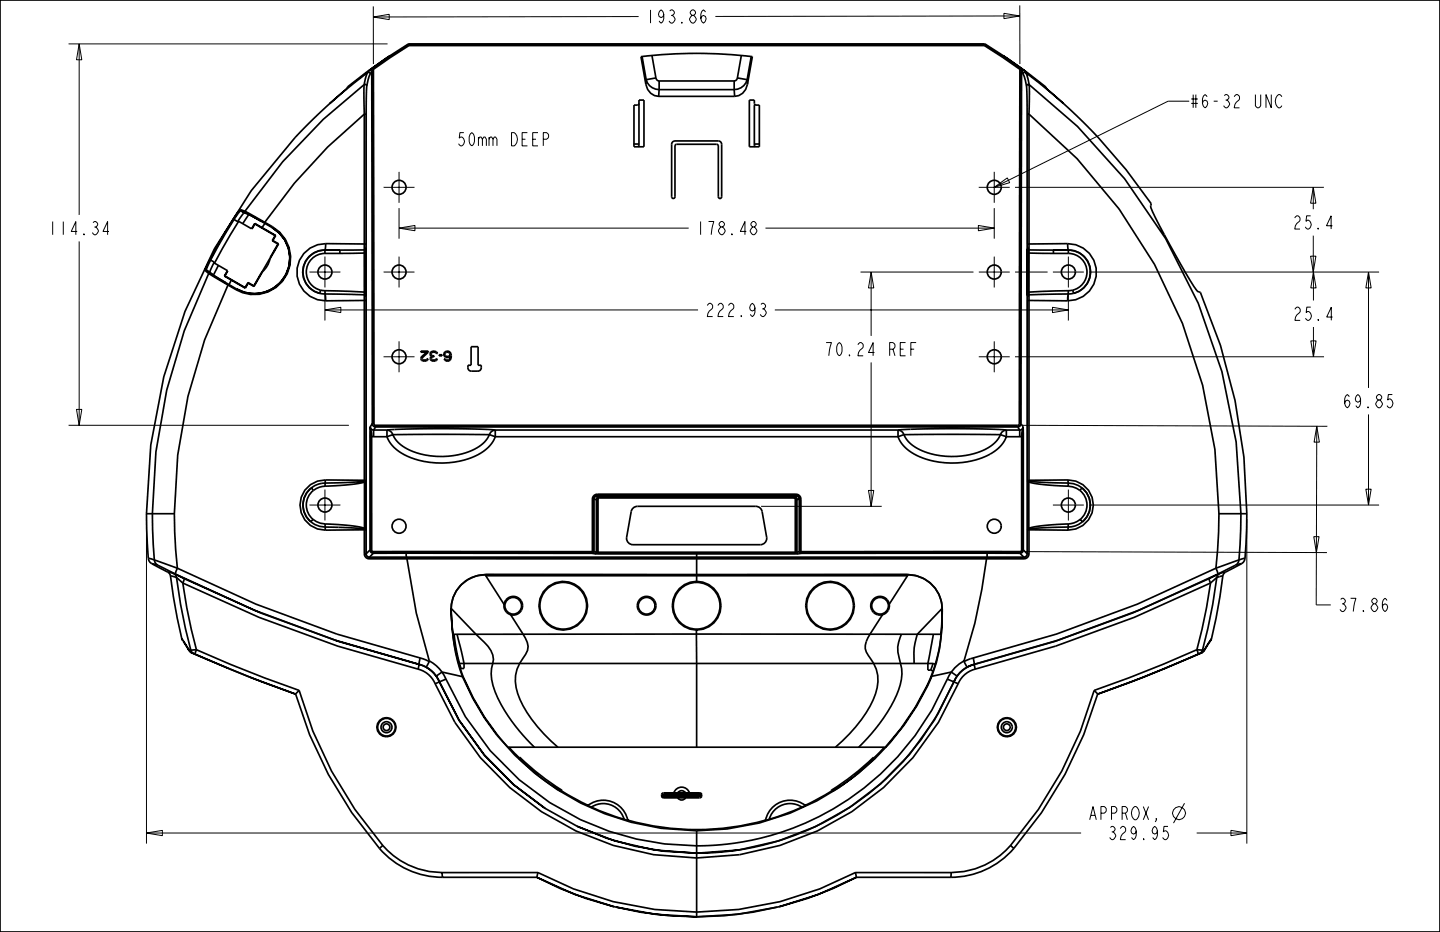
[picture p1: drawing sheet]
<svg xmlns="http://www.w3.org/2000/svg" width="432mm" height="279mm" viewBox="0 0 432 279" stroke-linecap="round" stroke-linejoin="round" font-family="sans-serif">
<g fill="none" stroke="#000" stroke-width=".3">
<path d="M20.6 13.2h95.6M23.7 13.2l.8 4.7h-1.6zM23.7 13.2v51.2M111.9 1.9l.1 17.3M111.9 5.1l4.8-.8v1.6zM191.5 5l-79.6 .1M195.1 3v3.9M199 4.3l-.2 .6-.6 .4-.6-.4a1.55 1.55 0 0 1 .6-1.9 2.69 2.69 0 0 1 0 3.9l-.6-.6M200.8 3.3l.4-.3a.91 .91 0 0 1 1 1l-.6 .6 .8 1-.4 1-.4 .3h-.4l-.6-.6M201.2 4.6h.4M204.4 6.6l.2 .3h-.2zM207.2 4.9l.4-.3a1.25 1.25 0 0 1 1.2 1.3l-.8 1h-.4l-.8-1z"/>
<path d="M207.6 4.6l-.6-.6a.91 .91 0 0 1 1-1l.6 .6v.4l-.6 .6M211.5 3.6l-.6-.6a2.69 2.69 0 0 0 0 3.9 1.55 1.55 0 0 0 .6-2l-.6-.3-.6 .3-.1 .7M301 4l4.8 .8-4.8 .8zM305.8 1.6v17.6M305.8 4.8l-91.3 .1M139.1 39.8h-1.2l-.2 1.6 .4-.3a1.33 1.33 0 0 1 1.2 1.3 1.33 1.33 0 0 1-1.2 1.3l-.6-.6M153.4 39.8h.8a2.48 2.48 0 0 1 0 3.9h-.8zM158.1 39.8h-1.5v3.9h1.5M161.3 39.8h-1.6v3.9h1.6M356.6 30.3h-6.3l-52.2 25.9M357.2 31h2M357.2 29.7h2"/>
<path d="M357.8 28.4v3.9M358.6 28.4v3.9M362 29l-.6-.6a2.68 2.68 0 0 0 0 3.9 1.55 1.55 0 0 0 .6-2l-.6-.3-.6 .3-.2 .7M363.9 30.3h1.2M367.1 28.7l.4-.3a.91 .91 0 0 1 1 .9l-.6 .7 .8 1-.4 1-.4 .3h-.4l-.6-.6M367.5 30h.4M370.1 29l.6-.6h.4l.6 .6v.7a3.6 3.6 0 0 0-1.6 2.6h1.6M376.4 28.4v3.3l.6 .6h.4l.6-.6v-3.3M381.2 28.4v3.9l-1.6-3.9v3.9M384.4 29l-.6-.6h-.4a2.48 2.48 0 0 0 0 3.9h.4l.6-.6M115 56.2h9.3M119.7 51.5v9.3"/>
<path d="M141.1 40.1l.4-.3a2.68 2.68 0 0 1 0 3.9 2.81 2.81 0 0 1-.4-3.6zM143.5 41.7l.4-.6h.4l.4 .6v2M143.5 41.1v2.6M144.7 41.7l.4-.6h.3l.4 .6v2M146.6 41.7l.4-.6h.4l.4 .6v2M146.6 41.1v2.6M147.8 41.7l.4-.6h.4l.4 .6v2M156.6 41.7h1M159.7 41.7h1M162.9 41.7h1l.6-.6v-.7l-.6-.6h-1v3.9M293.5 56.2h9.3M298.1 56.2l4-2.9 .7 1.5z"/>
<path d="M298.1 51.5v9.3M304.4 56.2h92.6M393.8 56.2l.8 4.7h-1.6zM393.8 56.2v6.5M15.8 66.4v4M19 66.4v4M23.1 69.4h-1.7l1.3-3v4M23.7 72.4v55.1M25.1 70.1l.2 .3h-.2zM27.9 66.7l.4-.3a.91 .91 0 0 1 1 1l-.6 .7a1.19 1.19 0 0 1 .8 1.3 1.19 1.19 0 0 1-1.2 1l-.6-.7M28.3 68.1h.4M32.7 69.4h-1.8l1.4-3v4"/>
<path d="M97.4 76.9v9.3M119.7 68.4l4.7-.8v1.6zM119.7 62.4v9.2M119.7 76.9v9.3M119.7 68.4h86.8M210.1 66.4v4M212.5 66.4h1.6l-.8 4M215.8 68.4l.4-.3h.4l.8 .9-.4 1-.4 .4h-.4l-.4-.4-.4-.6zM216.2 68.1l-.6-.7a.91 .91 0 0 1 1-1l.6 .7-.2 .6-.4 .4M219.4 70l.2 .4h-.2zM223.8 69.4h-1.8l1.4-3v4M225.4 68.4l.4-.3h.4l.8 .9-.4 1-.4 .4h-.4l-.4-.4-.4-.6z"/>
<path d="M225.8 68.1l-.6-.7a.91 .91 0 0 1 1-1l.6 .7-.2 .6-.4 .4M229.5 68.4h68.6M293.4 67.6l4.7 .8-4.7 .8zM298.1 62.4v9.2M298.1 76.9v9.3M320.4 76.9v9.3M388.2 65.4l.6-.7h.4l.6 .7v.6a3.6 3.6 0 0 0-1.6 2.7h1.6M393 64.7h-1.2l-.2 1.7 .4-.4a1.33 1.33 0 0 1 1.2 1.3 1.33 1.33 0 0 1-1.2 1.4l-.6-.7M393 76.8h1.6l-.8 4.8zM393.8 70.7v10.9M395.2 68.3l.2 .4h-.2zM399.6 67.7h-1.8l1.4-3v4"/>
<path d="M92.8 81.6h9.3M97.4 92.9l4.8-.8v1.6zM97.4 87.8v8.3M97.4 92.9h111.9M115 81.6h9.3M212.1 91.6l.6-.7h.4l.6 .7a1.54 1.54 0 0 1-1 1.6l-.6 1.7h1.6M215.3 91.6l.6-.7h.4l.6 .7a1.54 1.54 0 0 1-1 1.6l-.6 1.7h1.6M218.4 91.6l.6-.7h.4l.6 .7a1.54 1.54 0 0 1-1 1.6l-.6 1.7h1.6M222.2 94.6l.2 .3h-.2zM226.4 92.3l-.2 .6-.6 .3-.6-.3a1.55 1.55 0 0 1 .6-2 2.68 2.68 0 0 1 0 4l-.6-.7M228.2 91.3l.4-.4a.91 .91 0 0 1 1 1l-.6 .7 .8 1-.4 1-.4 .3h-.4l-.6-.7M228.6 92.6h.4"/>
<path d="M232.3 92.9h88.1M258 81.6h33.9M261.2 81.6l.8 4.7h-1.6zM261.2 81.6v19.1M293.5 81.6h9.3M304.4 81.6h9.7M315.6 92.1l4.8 .8-4.8 .8zM315.7 81.6h9.3M320.4 87.8v8.3M326.6 81.6h86.9M388.3 92.7l.6-.6h.4l.6 .6v.7a3.6 3.6 0 0 0-1.6 2.6h1.6M393.1 92.1h-1.2l-.2 1.6 .4-.3a1.33 1.33 0 0 1 1.2 1.3 1.33 1.33 0 0 1-1.2 1.3l-.6-.6"/>
<path d="M393.8 81.6l.8 4.7h-1.5zM393.8 81.6v8.5M393.8 98v9M395.2 95.7l.2 .3h-.2zM399.6 95h-1.8l1.4-2.9v3.9M410.4 81.6l.8 4.7h-1.6zM410.4 81.6v34.7M115 107h9.3M119.7 102.3v9.3M247.7 102.7h1.6l-.8 4M251.3 103l.4-.3a2.68 2.68 0 0 1 0 4 2.81 2.81 0 0 1-.4-3.7zM254.7 106.3l.2 .4h-.2z"/>
<path d="M257.3 103.4l.5-.7h.4l.6 .7a1.53 1.53 0 0 1-1 1.6l-.5 1.7h1.5M261.2 108.6v43.2M262.2 105.7h-1.8l1.4-3v4M266.8 104.7h1l.6-.7v-.6l-.6-.7h-1v4M267.8 104.7l.6 2M270 104.7h.9M271.5 102.7h-1.5v4h1.5M273.1 104.7h1M274.7 102.7h-1.6v4M293.5 107h9.3M298.1 102.3v9.3M304.4 107h92.6"/>
<path d="M393.1 102.2h1.5l-.8 4.8zM404.6 118.9l-.6-.6a2.69 2.69 0 0 0 0 4 1.55 1.55 0 0 0 .6-2l-.6-.4-.6 .4-.2 .6M408 119.6l-.2 .7-.6 .3-.6-.3a1.55 1.55 0 0 1 .6-2 2.68 2.68 0 0 1 0 4l-.6-.7M413.3 119.9l-.6-.6a.91 .91 0 0 1 1-1l.6 .6v.4l-.6 .6M417.5 118.3h-1.2l-.2 1.6 .4-.3a1.33 1.33 0 0 1 1.2 1.3 1.33 1.33 0 0 1-1.2 1.4l-.6-.7M20.6 127.5h84M22.9 122.7h1.6l-.8 4.8zM306.7 127.5l91.3 .3M394.9 127.8l.7 4.8-1.6-.1zM394.9 127.8l-.2 53.5h4.3M410.2 121.9l.2 .4h-.2zM410.4 124.2v27.2"/>
<path d="M412.9 120.3l.4-.4a1.16 1.16 0 0 1 1.2 1.2 1.16 1.16 0 0 1-1.2 1.2l-.4-.4a1.04 1.04 0 0 1 0-1.6zM43.9 155.6v97.3M92.8 151.4h9.3M97.4 146.8v9.2M228.2 151.8h36.2M260.4 147h1.6l-.8 4.8zM315.7 151.4h9.3M320.4 146.8v9.2M326.6 151.4h86.9M373.9 155.6v97.3M409.6 146.6h1.6l-.8 4.8zM307.4 165.4l90.5 .3"/>
<path d="M394 160.9h1.5l-.8 4.7zM402 179.7l.4-.3a.91 .91 0 0 1 1 1l-.6 .6 .8 1-.4 1-.4 .3h-.4l-.6-.6M405 179.4h1.6l-.8 3.9M402.4 181h.4M408.8 183l.2 .3h-.2zM411.5 181.3l.4-.3h.4l.8 1-.4 1-.4 .3h-.4l-.8-1zM411.9 181l-.6-.6a.91 .91 0 0 1 1-1l.6 .6v.4l-.6 .6M415.9 180l-.6-.6a2.68 2.68 0 0 0 0 3.9 1.55 1.55 0 0 0 .6-2l-.6-.3-.6 .3-.2 .7M43.9 249.7l4.8-.8v1.6zM43.9 249.7h280.3M326.8 245.8l.9-4 1 4M327.2 244.4h1.1"/>
<path d="M330.1 243.8h1l.6-.7v-.6l-.6-.7h-1v4M333 248.1l.4-.4a.91 .91 0 0 1 1 1l-.6 .7 .8 1-.4 1-.4 .3h-.4l-.6-.6M333.3 243.8h1l.6-.7v-.6l-.6-.7h-1v4M333.4 249.4h.4M335.9 248.4l.6-.7h.4l.6 .7v.7a3.6 3.6 0 0 0-1.6 2.6h1.6M336.5 243.8h1l.6-.7v-.6l-.6-.7h-1v4M337.5 243.8l.6 2M339.9 242.1l.3-.3a2.07 2.07 0 0 1 1 3.3l-.6 .7a2.08 2.08 0 0 1-.9-3.3zM340.7 249.1l-.2 .6-.6 .4-.6-.4a1.55 1.55 0 0 1 .6-2 2.69 2.69 0 0 1 0 4l-.6-.6M342.8 241.8l1.6 4M342.9 251.4l.2 .3h-.2zM344.4 241.8l-1.6 4"/>
<path d="M346.8 245.8l-.2-.4h.2v.4l-.4 .6M347.1 249.1l-.2 .6-.6 .4-.6-.4a1.55 1.55 0 0 1 .6-2 2.69 2.69 0 0 1 0 4l-.6-.6M350.2 247.7h-1.2l-.2 1.7 .4-.3a1.33 1.33 0 0 1 1.2 1.3 1.33 1.33 0 0 1-1.2 1.3l-.6-.6M355.2 240.8l-3.3 6M358.8 249.7h15.1M369.1 248.9l4.8 .8-4.8 .8z"/>
<circle cx="353.5" cy="243.8" r="1.95"/>
</g>
<g fill="none" stroke="#000" stroke-width=".51">
<path d="M0 0h431.8v279.4h-431.8zM116.8 16.8l-5.1 3.6M122.4 13.2l-6.7 4.3-6 4.3-5.4 4.2-.4 .6-5 4.4M122.4 13.2l.2 .5M122.6 13.7l-10.6 7.1M122.6 13.2h-.2M122.6 13.7h172.6M192.5 16.9l1.3 7M195.5 16.6l1.2 6.8M222.3 16.6l-1.2 6.8M225.3 16.9l-1.3 7M295.2 13.2h.2"/>
<path d="M295.2 13.7l10.6 7.1M295.2 13.2h-172.6v.5M295.2 13.2h.1M295.2 13.2v.5M295.4 13.2l6.6 4.2 5.9 4.2 5.6 4.4 .4 .6 5 4.4M295.4 13.2l-.2 .5M301 16.8l5.1 3.6M98.9 31l-6 5.7-4.4 4.5-13.2 16-11 17.5-8.8 18.7-6.4 19.6-3.9 20.4-1.3 20.6M109.2 25.4l-12.2 10.3-12.2 12.8-11.4 14.8M109.2 25.4v8.8M109.2 25.4l.3-.1 .5 .5M109.2 34.2a150.4 150.4 0 0 0-29.9 32.7"/>
<path d="M109.2 34.2h.6M109.2 34.2v40.2M110 25.8l-.2 6v41.4M110.2 21.7l-11.3 9.3M110.2 21.7l-1 3.7M110.2 21.7h.4l.4 .4M110.7 21.1a.5 .5 0 0 1 .8 .4M110.7 21.1l-.5 .6M111 22.1l-1 3.7M111.5 21.5l.1 105.5M111.5 21.5l-.5 .6M111.7 20.4l-1 .7"/>
<path d="M111.7 20.4l.3 .4M112 20.8l.1 106.2M112 20.8l-.5 .7M191.6 31l-.2 .4-1.3 .1v12.5h3v-14h-1.5v13.5l-.3 .4M193.7 25.3a4.1 4.1 0 0 0 3.8 3.6M193.7 25.3l-1.5-8.3a143 143 0 0 1 33.4 0l-1.5 8.3M193.8 23.9a4 4 0 0 0 3.8 3M193.8 23.9l-.1 1.4M196.7 23.4l.2 .5 .7 .4M196.7 23.4l-2.9 .5M197.5 28.9h22.8M197.6 26.9l-.1 2"/>
<path d="M197.6 26.9h22.5M197.6 24.3v2.6M197.6 24.3h22.5M220.1 26.9l.2 2M220.1 24.3v2.6M221.1 23.4l-.4 .7-.6 .2M221.1 23.4l2.9 .5M224 23.9a4 4 0 0 1-3.9 3M224 23.9l.1 1.4M224.1 25.3a4.1 4.1 0 0 1-3.8 3.6M224.7 30h1.5v1l.2 .4 1.3 .1v12.5h-3zM226.2 31.5v12l.3 .4"/>
<path d="M305.8 20.8l-.1 106.2M305.8 20.8l.5 .7M306.1 20.4l-.3 .4M306.1 20.4l1 .7M306.3 21.5l-.1 105.5M306.3 21.5l.5 .6M306.8 22.1l1 3.7M307.1 21.1a.5 .5 0 0 0-.8 .4M307.1 21.1l.5 .6M307.6 21.7l-.7 .1-.1 .3M307.6 21.7l1 3.7M307.6 21.7l11.3 9.3"/>
<path d="M307.8 25.8l.2 6.3v41.1M308.6 34.2h-.6M308.6 34.2l14.3 13.3 12.7 15.1 10.6 16.6 8.4 17.7 6 18.6 3.7 19.2 1.2 19.3M308.6 34.2v40.2M308.6 25.4v8.8M308.6 25.4l-.3-.1-.5 .5M308.6 25.4l14.5 12.5 14.1 15.7 12.3 17.9 9.8 19.4 7.1 20.5 4.3 21.1 1.4 21.5-.6 13.9M318.9 31l6.9 6.6a156.9 156.9 0 0 1 19.4 23.6l-.2 .4a62.7 62.7 0 0 0 5.7 11.7l4.8 8.5a24.6 24.6 0 0 0 3.9 5.7l.5 .1a165.2 165.2 0 0 1 14 66.4M190.1 43.2h1.5M201.7 42.5l.7-.2h13a1 1 0 0 1 1 1v15.7a.5 .5 0 0 1-.5 .5 .5 .5 0 0 1-.5-.5v-15.2l-.5-.5h-12l-.4 .2-.1 15.5a.5 .5 0 0 1-.5 .5 .5 .5 0 0 1-.5-.5v-15.7zM226.2 43.2h1.5M62.9 77.8l-1.4 3.3"/>
<path d="M62.9 77.8l.2 .2M63.1 78l-1.2 3M63.1 78l1.1 .6-.1 .2M64.1 78.8l4.1 2.3-.9 1.7M64.1 78.8l-1.2 2.8M65.5 79.6l-1.5 2.9M70 65.7l-7.1 12.1M70 65.7l.2 .1M70.2 65.8l-7.1 12.2M70.2 65.8l1.1 .6 .1-.2M71.4 66.2l4 2.4 1-1.6M71.6 66.4l-7.3 12.5"/>
<path d="M72.1 62.8l-2.1 2.9M72.1 62.8v.4M72.1 62.8l1.3 .5M72.1 63.2l-1.9 2.6M72.1 63.2l1.4 .5M72.1 63.2l1.1 .6M73.2 63.8l-1.8 2.4M73.2 63.8l1.4 .5M73.4 63.3l.1 .4M73.4 63.3l8.3 4.7M73.5 63.7l8.1 4.5M74.6 64.3l3.8 2.1"/>
<path d="M74.6 64.3l-1.8 2.8M76.4 67v.1M76.4 67l6.3 3.6M76.4 67.1l-.8 1.6M76.4 67.1l6.1 3.5M79.4 67l-.8 1.2M81 77.3l-2.5 4.3M81.6 68.2a10.6 10.6 0 0 1 3.9 14.5 10.6 10.6 0 0 1-14.5 3.9M81.6 68.2a10.7 10.7 0 0 1 3.9 14.6 10.7 10.7 0 0 1-14.6 3.8M81.6 68.2h.1M81.6 72.2l1.8 1M81.7 68a10.9 10.9 0 0 1 4 14.9 10.9 10.9 0 0 1-14.9 3.9"/>
<path d="M81.7 68l-.1 .2M81.8 72.1l1.7 1M81.8 72.1l-.2 .1M82.5 70.6l-.9 1.6M82.7 70.6l-.9 1.5M82.7 70.6h-.2M83.4 73.2l-2.4 4M83.5 73.1l-2.5 4.5-1 2.3-1.3 1.5-2.5 4.5M83.5 73.1l-.1 .1M97.4 74.9a6.6 6.6 0 0 0-6.6 5.8 6.6 6.6 0 0 0 5.1 7.3M97.4 75a6.6 6.6 0 0 0-6.5 5.8 6.6 6.6 0 0 0 5 7.2M97.4 76a5.6 5.6 0 0 0-5.5 4.9 5.6 5.6 0 0 0 4.2 6.1"/>
<path d="M97.4 74.9v1.1M97.4 74.9l4.5 .1v1M97.4 76h4.5M97.7 73l-.3 1.9M97.7 73a8.6 8.6 0 0 0-8.7 8.6 8.6 8.6 0 0 0 8.7 8.6M97.7 73l12.1 .2M109.2 74.9l.5 .5M109.2 74.9v12.7M109.2 74.9l-11.8 .1M109.2 74.4l.6 .3M109.2 74.4v.5M109.7 75.9l-7.8 .1"/>
<path d="M109.7 75.9v11.7M109.7 75.4v.5M109.8 74.7v13.8M109.8 74.7l-.1 .7M109.8 73.2v1.5M308 73.2v1.5M308 74.7l.1 .7M308 74.7v13.8M308.1 75.4v.5l7.8 .1M308.6 74.4l-.6 .3M308.6 74.4v.5M308.6 74.9l-.5 .5"/>
<path d="M308.6 74.9l11.8 .1M308.6 74.9l-.1 12.7M315.9 76h4.5M320.1 73a8.6 8.6 0 0 1 8.7 8.6 8.6 8.6 0 0 1-8.7 8.6M320.1 73l.3 1.9M320.1 73l-12.1 .2M320.4 75a6.6 6.6 0 0 1 6.5 5.8 6.6 6.6 0 0 1-5 7.2M320.4 76a5.6 5.6 0 0 1 5.5 4.9 5.6 5.6 0 0 1-4.2 6.1M320.4 75v1M320.4 74.9a6.6 6.6 0 0 1 6.6 5.8 6.6 6.6 0 0 1-5.1 7.3M320.4 74.9l-4.5 .1v1M320.4 74.9v.1"/>
<path d="M61.9 81l-.4 .1 1.1 .9M61.9 81l1 .9M61.9 81l1 .6M62.6 82l-7.4 17.2-5.2 17.8-3.2 18.5-1.1 18.5 .6 13.9M62.6 82l8.2 4.8M62.9 81.9l8 4.7M62.9 81.9l-.3 .1M62.9 81.6l1.1 .9M64 82.5l3.7 2.2M67.3 82.8l6.3 3.6M67.4 82.7l6.1 3.5M67.4 82.7l-.1 .1"/>
<path d="M68.3 81.2l-.9 1.5M68.5 85.2l-7.2 16.7-4.9 17-3.1 17.5-1 17.6M69.4 84l-.7 1.3M70.9 86.6l-.1 .2M71 86.6h-.1M73.5 86.2l.1 .2M74.4 84.7l-.9 1.5M74.4 84.7v.2M74.4 84.7l1.7 1M74.4 84.9l-.8 1.5M74.4 84.9l1.8 1M76.1 85.7l.1 .2"/>
<path d="M78.4 81.7l-2.3 4M95.9 88l1.6 .1M96.1 87l1.4 .1M96.1 87l-.2 1M97.5 88.1l.2 2.1M97.5 88.1l11.7 .3M97.5 87.1l11.7 .5M97.5 87.1v1M109.2 88.4v.4M109.2 88.8v1.3M109.2 90.1v54.1M109.2 90.1l-11.5 .1"/>
<path d="M109.2 90.1h.6M109.2 87.6v.8M109.7 87.6l.1 .4M109.7 87.6h-.5M109.8 88l-.6 .4M109.8 88v.5M109.8 88.5l-.6 .3M109.8 88.5v1.6M109.8 90.1v53.9M308 90.1v53.9M308 88.5l.6 .3M308 88.5v1.6"/>
<path d="M308 88l.6 .4M308 88v.5M308.5 87.6h-.4l-.1 .4M308.5 87.6l.1 .8M308.6 90.1h-.6M308.6 90.1l11.5 .1M308.6 90.1v54.1M308.6 88.8v1.3M308.6 88.4v.4M320.3 87.1l-11.8 .5M320.3 87.1v1M320.3 88.1l-11.7 .3"/>
<path d="M320.3 88.1l-.2 2.1M321.7 87l-1.4 .1M321.7 87l.2 1M321.9 88l-1.6 .1M126.2 105.3h2.2v.3l-1.7 1.6a.71 .71 0 0 0 .5 .9 .71 .71 0 0 0 .9-.5h.3a1.16 1.16 0 0 1-1.2 .7 1.16 1.16 0 0 1-1-.9l.2-.4 1.5-1.4h-1.7zM129.1 105.6a1.3 1.3 0 0 1 2.1 .4h-.3a.9 .9 0 0 0-.9-.4 .9 .9 0 0 0-.8 .6l.4 .4 .6 .1v.2l-.8 .3a.71 .71 0 0 0 .5 .9 .71 .71 0 0 0 .9-.5h.3a1.01 1.01 0 0 1-1.3 .7 1.01 1.01 0 0 1-.6-1.3l.2-.2-.4-.3zM131.7 106.4h.9v.3h-.9zM133.4 105.5a1.25 1.25 0 0 1 1.5 0 1.25 1.25 0 0 1 .4 1.5 1.11 1.11 0 0 1-.8 1.2 1.11 1.11 0 0 1-1.3-.6h.3a.83 .83 0 0 0 1.1 .3 .83 .83 0 0 0 .4-1 1.05 1.05 0 0 1-1.5 .1 1.05 1.05 0 0 1-.1-1.5zM141.3 103.9h2.1v5.6h.9a1.36 1.36 0 0 1-.6 1.7l-2.4 .1a1 1 0 0 1-1-1v-.8h1zM110.9 130.9h.5M111 127.9l.4 3M111 127.9l-.1 37"/>
<path d="M111 127.9l.3 .7 .7 .3M111.4 130.9h.6M111.4 130.9v34M111.6 127l.2 .6 .8 .4M111.6 127l-.6 .9M112 128.9v2M112 130.9h4M112 128.9h4M112.1 127l.5 .5M112.1 127h-.5M112.6 127.5v.5M112.6 128l-.6 .9"/>
<path d="M112.6 128h192.6M112.6 127.5h192.6M116 130.9a11.3 11.3 0 0 0 7.2 6.3 24 24 0 0 0 22.7-2.7 8.7 8.7 0 0 0 2.6-3.6M116 128.9l.8 .2 .6 .5 .4 .7M116 128.9h.6a318.9 318.9 0 0 1 29.2-.2l2.7 .2M116 128.9v2M117.8 130.3l.2 .4a10.6 10.6 0 0 0 7 5.1 22.2 22.2 0 0 0 19.7-2.7l1.3-1.4 .7-1.4M117.8 130.3h28.9M117.8 130.3l-1.8 .6M146.7 130.3l1.8 .6M148.5 128.9l-.7 .2-.7 .5-.4 .7M148.5 128.9v2"/>
<path d="M148.5 130.9h120.8M148.5 128.9h120.8M269.3 128.9l.7 .2 .7 .5 .4 .7M269.3 128.9v2M269.3 128.9l.7-.1a322.3 322.3 0 0 1 28.6-.1l3.2 .2M269.3 130.9a11.9 11.9 0 0 0 8.4 6.8 23.9 23.9 0 0 0 21.4-3.1l1.6-1.7 1.1-2M271.1 130.3h28.9M271.1 130.3a10.2 10.2 0 0 0 7.2 5.5 22.1 22.1 0 0 0 19.5-2.6l1.3-1.4 .9-1.5M271.1 130.3l-1.8 .6M300 130.3l1.8 .6M301.8 128.9l-.8 .2-.6 .5-.4 .7M301.8 130.9h4"/>
<path d="M301.8 128.9h4M301.8 128.9v2M305.2 127.5v.5M305.2 128l.6 .9M305.7 127l-.5 .5M305.7 127h.5M305.8 128.9v2M306.2 127l-.4 .8-.6 .2M306.2 127l.6 .9M306.4 130.9h-.6M306.4 130.9h.5M306.4 130.9v34"/>
<path d="M306.8 127.9l-.4 .8-.6 .2M306.8 127.9v37M306.8 127.9l-.4 3M43.9 154l.6 13.4M43.9 154h8.4M52.3 154l.1 5.5 .8 10.8M93.2 156.5l1.2 .7 1.4 .6 1.7 .2M93.4 146.2a6.5 6.5 0 0 0-.2 10.3M93.4 146.2a6.6 6.6 0 0 0-.2 10.3M93.4 146.2l.6 .8M93.9 155.7l2.2 1.2 1.4 .2M93.9 155.7l-.7 .8"/>
<path d="M94 147a5.6 5.6 0 0 0-.1 8.7M97.5 144.8a6.8 6.8 0 0 0-4.1 1.4M97.5 144.8v.9M97.5 158v.9M97.5 158l7.4 .2 4.3 .4M97.5 145.7a6 6 0 0 0-3.5 1.3M97.5 157.1l7.4 .5 4.4 .8M97.5 157.1v.9M97.5 143.9v.9M97.5 143.9a7.5 7.5 0 0 0-7.5 7.5 7.5 7.5 0 0 0 7.5 7.5M97.5 143.9l12.3 .1M109.2 144.2l.6 .2"/>
<path d="M109.2 144.2l-4.6 .4-7.1 .2M109.2 158.6v7.4M109.2 144.2l.1 .3M109.3 144.5l-4.5 .8-7.3 .4M109.3 144.5v13.9M109.3 144.5h.5M109.3 158.4l-.1 .2M109.3 158.4h.5M109.8 144.5v21.5M109.8 158.5l-.6 .1M109.8 144v.5M109.8 158.8l-12.3 .1"/>
<path d="M177.6 149.6v16.3M177.6 149.6h.5M178.1 149.6v15.8M178.1 149.6l.7 .2M178.8 149.8v15.7M178.8 149.8h.5M179.1 148.7a1 1 0 0 0-1 .9M179.1 148.2a1.5 1.5 0 0 0-1.5 1.4M179.1 148.2v.5M179.1 148.7h59.6M179.1 148.2h59.6M179.1 148.7l.7 .1"/>
<path d="M179.3 149.8v16.2M179.8 149.3l-.5 .5M179.8 148.8l-.8 .4-.2 .6M179.8 148.8v.5M179.8 149.3h58.2M179.8 148.8h58.2M189.9 152.2l1.3-.4h35.9l.8 .4 .5 .7 1.5 8.1a1.92 1.92 0 0 1-1.9 2.3h-38.2a1.92 1.92 0 0 1-1.9-2.3l1.4-7.6zM238 149.3l.5 .5M238 148.8l.6 .2 .4 .8M238 148.8v.5M238.5 149.8h.5M238.5 149.8v16.2"/>
<path d="M238.7 148.7a1 1 0 0 1 1 .9M238.7 148.2a1.5 1.5 0 0 1 1.5 1.4M238.7 148.7l-.7 .1M238.7 148.2v.5M239 149.8v15.7M239.7 149.6l-.7 .2M239.7 149.6h.5M239.7 149.6v15.8M240.2 149.6v16.3M308 158.5l.6 .1M308 158.8l12.3 .1M308 144v.5"/>
<path d="M308 144.5h.5M308 144.5v21.5M308.5 144.5l4.7 .8 7.1 .4M308.5 158.4h-.5M308.5 144.5v13.9M308.5 158.4l.1 .2M308.6 144.2l-.6 .2M308.6 144.2l4.3 .4 7.4 .2M308.6 158.6v7.4M308.6 144.2l-.1 .3M320.3 143.9a7.5 7.5 0 0 1 7.5 7.5 7.5 7.5 0 0 1-7.5 7.5M320.3 143.9v.9"/>
<path d="M320.3 143.9l-12.3 .1M320.3 157.1l-7.3 .5-4.5 .8M320.3 157.1v.9M320.3 145.7l1.4 .2 2.1 1.1M320.3 158l-7.7 .2-4 .4M320.3 158v.9M320.3 144.8l1.6 .2 2.5 1.2M320.3 144.8v.9M323.8 147a5.6 5.6 0 0 1 .1 8.7M323.9 155.7a6 6 0 0 1-3.6 1.4M323.9 155.7l.7 .8M324.4 146.2a6.6 6.6 0 0 1 .2 10.3"/>
<path d="M324.4 146.2a6.5 6.5 0 0 1 .2 10.3M324.4 146.2l-.6 .8M324.6 156.5a6.8 6.8 0 0 1-4.3 1.5M365.5 154l-.1 5.5-.8 10.8M365.5 154h8.4M373.9 154l-.6 13.4M44.5 167.4l.5 1.2 .5 .4M44.5 167.4l1.8 .5M45.5 169l1.8 .5M45.5 169l4.8 2.5M46.3 167.9l6.9 2.4M46.3 167.9l.5 1.2 .5 .4"/>
<path d="M47.3 169.5l5.3 2.6M50.3 171.5l.7 .7 .1 .5M50.3 171.5l1.8 .5M51.1 172.7l2 12.6 1.4 6.2M51.1 172.7l1.8 .4M52.1 172l.4 .3 .4 .8M52.1 172l3.1 1.5M52.6 172.1l23.6 10.8 24.4 9 25.7 7.4 1.5 .7M52.9 173.1l1.3 8.1 1.4 7.2 1.6 6.5M52.9 173.1l1.9 1.7M53.2 170.3l23.5 10.8 24.3 9 25.8 7.4 1.9 .8M53.2 170.3l-.6 1.8"/>
<path d="M54.8 174.8l1.2 7.4 2.9 12.6M54.8 174.8l22.9 10.3 23.5 8.6 24.2 6.9M55.2 173.5l-.4 1.3M55.2 173.5l22.8 10.2 23.5 8.6 24.1 6.9M109.2 166a1.5 1.5 0 0 0 1.5 1.5M109.8 166a1 1 0 0 0 1 1M109.8 166h-.6M110.8 167l-.1 .5M110.8 167h196.2M110.9 164.9l.4 .8 .6 .2M110.9 164.9l-1.1 1.1M110.9 164.9h.5"/>
<path d="M111.4 164.9l.5 .5M111.9 165.4v.5M111.9 165.4h66.2M111.9 165.9l-1.1 1.1M111.9 165.9h65.7M121.8 165.3l.1 2.2M121.9 167.5h-11.2M121.9 167.5h.1M122 167.5h185.1M122 167.5l2.8 16.3 3.9 14.3M122 167v.5M145.5 172.3a10.3 10.3 0 0 0-10.2 10.1"/>
<path d="M145.5 172.3l5.6 8.9M145.6 172.2a10.4 10.4 0 0 0-10.3 11.2M145.6 172.2v.1M145.6 172.3h-.1M145.6 172.2h126.6M145.7 172.6h126.4M177.6 165.9l.7 .1M178.1 165.4l-.5 .5M178.1 165.4l.7 .1M178.3 166h1M178.8 165.5l-.5 .5M178.8 165.5h60.2"/>
<path d="M179.3 166h59.2M208.9 174.3a7.3 7.3 0 0 1 7.3 7.3M208.9 174.3a7.3 7.3 0 0 0-7.3 7.3M208.9 174.3v.3M208.9 165.6v8.7M239 165.5l.5 .5M239.5 166h-1M239.7 165.4l.5 .5M239.7 165.4l-.7 .1M240.2 165.9l-.7 .1M272.2 172.2a10.4 10.4 0 0 1 10.4 10.6M272.2 172.3h.1"/>
<path d="M272.2 172.2v.1M272.3 172.3a10.3 10.3 0 0 1 10.2 10.1M272.3 172.3l-5.6 8.8M295.8 167v.3a155.7 155.7 0 0 1-6.7 30.8M296 165.3v2.2M296 165.3l-56.3 .1M296 165.3l9.8 .1M305.8 165.9h-65.6M305.8 165.9l1.2 1.1M305.8 165.4v.5M306.4 164.9l-.6 .5M306.8 164.9l-.2 .6-.8 .4"/>
<path d="M306.8 164.9h-.4M306.8 164.9l1.2 1.1M307 167l.1 .5M308 166a1.01 1.01 0 0 1-1 1M308 166h.6M308.6 166a1.5 1.5 0 0 1-1.5 1.5M362.6 173.5l-22.8 10.2-23.5 8.6-24.1 6.9M362.6 173.5l.4 1.3M363 174.8l-22.9 10.3-23.5 8.6-24.2 6.9M363 174.8l-1.2 7.3-2.9 12.7M364.6 170.3l-23.5 10.8-24.3 9-25.9 7.4-1.8 .8M364.6 170.3l.6 1.8"/>
<path d="M364.9 173.1l-1.3 8.1-1.4 7.2-1.6 6.5M364.9 173.1l-1.9 1.7M365.2 172.1l-23.6 10.8-24.4 9-25.7 7.4-1.5 .7M365.7 172l-.7 .6-.1 .5M365.7 172l-3.1 1.5M366.7 172.7l-1.8 .4M366.7 172.7l-.9 6.3-2.5 12.5M367.5 171.5l-1.8 .5M367.5 171.5l-.7 .7-.1 .5M370.5 169.5l-5.3 2.6M371.5 167.9l-6.9 2.4M371.5 167.9l-.5 1.2-.5 .4"/>
<path d="M372.3 169l-4.8 2.5M372.3 169l-1.8 .5M373.3 167.4l-1.8 .5M373.3 167.4l-.1 .6-.9 1M54.5 191.5l1.9 2.9M54.5 191.5l.2 .5M55 192.3l1.6 2.5M56.4 194.4l.3 .3M56.4 194.4l.2 .4M56.6 194.8l.9 .9M56.7 194.7l.8 1M56.7 194.7l.5 .2"/>
<path d="M57.2 194.9l.8 1M57.5 195.7l17.5 7.3 13.7 5.1M57.5 195.7h.1M57.5 195.7l.5 .2M58 195.9l10.4 4.5 10.1 4 10.2 3.7M58.9 194.8l-.4 1.3M58.9 194.8l10.1 4.3 10.3 4.1 10.4 3.8M58.9 194.8l-1.7 .1M59.5 196.6h.1M125.6 199.2a9 9 0 0 1 6.2 5.2M125.6 199.2l-.2 1.4M126 197.2l-.4 2"/>
<path d="M127.8 200l1.2 .7 1.8 2M128.7 198.3l-.9 1.7M128.7 198.1a11.1 11.1 0 0 1 3.8 3.4M128.7 198.1v.2M135.3 183.4a60.6 60.6 0 0 0 3.4 19.5M135.3 182.4l8.6 8.9a10 10 0 0 1 4.1 6.4 14.2 14.2 0 0 0 1.3 11.6 54.1 54.1 0 0 0 10.9 14.7M135.3 182.4l.5 7.8M135.3 183.4h.1M135.8 190.2l.7 4.5 1.1 4.2M136.2 190.2l.8 5.2 .8 3.5M137.1 190.2l2 8.7v1.5h-.9M137.1 190.2h-1.3"/>
<path d="M137.6 198.9l.4 1.6M137.8 198.9l.4 1.5M137.8 198.9h142M137.8 198.9h-.2M151.1 181.2a2.8 2.8 0 0 0 2 3.1M151.1 181.2a2.8 2.8 0 0 1 3.3-2.4 2.8 2.8 0 0 1 2.2 3.5 2.8 2.8 0 0 1-3.5 2M151.1 181.2h.3M153.1 184.3l3.8 5.8a5.3 5.3 0 0 1 .7 6.1 11.6 11.6 0 0 0-1.7 13.5 41.7 41.7 0 0 0 11.4 14.3M153.2 184l-.1 .3M161.6 181.6h.3M201.6 181.6a7.3 7.3 0 0 0 7.2 7.3M201.6 181.6h.3"/>
<path d="M208.8 188.9l.1 35.1M208.8 188.6v.3M216.2 181.6a7.3 7.3 0 0 1-7.4 7.3M216.2 181.6h-.3M241.6 181.6h.3M264.5 184l.1 .3M264.6 184.3l-3.7 5.8a5.3 5.3 0 0 0 .3 7.5 11.1 11.1 0 0 1 .6 12.2 41.9 41.9 0 0 1-11.3 14.2M266.7 181.1a2.8 2.8 0 0 0-3.4-2.3 2.8 2.8 0 0 0-2.1 3.4 2.8 2.8 0 0 0 3.4 2.1M266.7 181.1a2.79 2.79 0 0 1-2.1 3.2M266.7 181.1l-.3 .1M270.3 190.1a10 10 0 0 0-.7 7.1 15.1 15.1 0 0 1-1.5 12.8 54.3 54.3 0 0 1-10.6 14M279.8 198.9l-.7 2"/>
<path d="M279.8 198.9l.7 .2M279.9 190.2l-1.7 8.7v2h.9M280.5 199.1l-2.5 6.5M282.2 190.2l-.5 3.9-1.2 5M282.2 190.2h.1M282.2 190.1l-145.1 .1M282.3 190.2l-.6 4.3-.9 4.2-1.4 4M282.5 182.4l-7.4 7.7-.4 1.3a18.7 18.7 0 0 0-.6 7.5M282.5 182.4v.4M282.5 182.8h.1M282.6 182.8l-.3 7.4M289.1 198.3l.9 1.7"/>
<path d="M289.1 198.1v.2M289.1 198.1l-1.5 1-2.3 2.4M290 200l-1.2 .7-1.8 2M291.8 197.2l.4 2M292.2 199.2a9 9 0 0 0-6.2 5.2M292.2 199.2l.2 1.4M358.3 196.6h-.1M358.9 194.8l-10.1 4.3-10.3 4.1-10.4 3.8M358.9 194.8l.4 1.3M358.9 194.8l1.7 .1M359.8 195.9l-10.4 4.5-10.1 4-10.2 3.7M360.3 195.7l-17.5 7.3-13.7 5.1"/>
<path d="M360.3 195.7l-.5 .2M360.3 195.7h.1M360.6 194.9l-.8 1M361.1 194.7l-.8 1M361.1 194.7l-.5 .2M361.2 194.8l-.9 .9M361.4 194.4l-.3 .3M361.4 194.4l-.2 .4M362.8 192.3l-1.6 2.5M363.3 191.5l-.6 .9M363.3 191.5l-1.9 2.9M88.7 208.1a121.7 121.7 0 0 0 25.1 46.3"/>
<path d="M89.7 207a120.2 120.2 0 0 0 25.1 46.5M89.7 207l-1 1.1M125.4 200.6a7.5 7.5 0 0 1 5.1 4.4M130.5 205l5.9 11.6 7.7 10.6 8.8 8.9 9.5 7.2 10.3 5.8 11.2 4.4 12.1 2.7 12.9 1 12.9-1 12.1-2.7 11.2-4.4 10.3-5.8 9.5-7.2 8.8-8.9 7.7-10.6 5.9-11.6M130.8 202.7l1 1.7M131.8 204.4l5.8 11.4 7.5 10.4 8.7 8.8a83.6 83.6 0 0 0 42.4 19.8l12.7 1M131.8 204.4l-1.3 .6M131.8 204.4l5.9 11.5 7.6 10.5 8.9 9 9.4 7M131.8 204.4h.1M132.5 201.5l1.2 2.1M132.5 201.5l-1.7 1.2M132.5 201.5l6.2 1.4"/>
<path d="M133.7 203.6l5.8 11.2 7.5 10.2 8.7 8.8a81.5 81.5 0 0 0 128.4-30.2M133.7 203.6l-1.9 .8M138 200.5l.9 2.3M138.2 200.4l-.2 .1M138.7 202.9l3.1 6.4 3.4 5.9 3.8 5.1M138.9 202.8l3 6.4 3.4 5.9 3.8 5.1M138.9 202.8l-.2 .1M278 205.6l-3.6 6.5-4.2 6.2-4.7 5.7h-113.2l-3.2-3.8M278 205.6h.1M278.1 205.6a76.9 76.9 0 0 1-69.2 43.5M279.1 200.9l.7 .3M279.4 202.7l-1.3 2.9"/>
<path d="M284.1 203.6l1.9 .8M285.3 201.5l1.7 1.2M285.3 201.5l-1.2 2.1M285.3 201.5l-5.9 1.2M286 204.4a83.6 83.6 0 0 1-77.1 51.4M286 204.4h.1M286 204.4l-5.8 11.4-7.5 10.4-8.7 8.8a83.6 83.6 0 0 1-42.4 19.8l-12.7 1M286 204.4l1.3 .6M287 202.7l-1 1.7M292.4 200.6a7.5 7.5 0 0 0-5.1 4.4M328.1 207l1 1.1M328.1 207a120.2 120.2 0 0 1-25.1 46.5"/>
<path d="M329.1 208.1a121.7 121.7 0 0 1-25.1 46.3M149 220.3a76.9 76.9 0 0 0 59.9 28.8M149.1 220.2l-.1 .1M152.6 224l3.1 3.2M155.7 227.2l-.2 .2 1.3 1.2 5.4 4.5 5.6 3.9 .4 .3 .2-.2M155.7 227.2l.1-.2 5.6 4.9 7.1 5-.1 .2M168.4 237.1l7.9 4.3M198.4 238.2l.6-.5h10.8l.6 .5M198.4 238.7l.6 .5h10.8l.6-.5M198.4 238.7h12M198.4 238.2h12M198.4 238.2v.5"/>
<path d="M202.1 237.7a2.46 2.46 0 0 1 2.3-1.7 2.46 2.46 0 0 1 2.3 1.7M203.2 239.2a1.4 1.4 0 0 0 2.4 0M203.2 237.7a1.4 1.4 0 0 1 2.4 0M210.4 238.2v.5M249.4 237.1l-7.9 4.3M262.1 227.2l.1 .2-1.2 1.2-5.3 4.5-5.7 3.9-.4 .3-.2-.2M262.1 227.2l-.1-.2-5.6 4.9-7.1 5 .1 .2M265.2 224l-3.1 3.2M113.8 254.4a25 25 0 0 0 18.9 8.6M114.8 253.5a23.5 23.5 0 0 0 17.8 8.1M114.8 253.5l-1 .9M173.1 247.7a83.6 83.6 0 0 0 35.8 8.1"/>
<path d="M176.3 241.5l1 .5M176.3 241.5a7.5 7.5 0 0 1 11.9 4.4M176.3 241.4v.1M177.3 242a6.5 6.5 0 0 1 9.8 3.6M177.3 242l4.9 2 4.9 1.6M187.1 245.6l1.1 .3M188.2 245.9a76.5 76.5 0 0 0 41.4 0M188.2 245.9h.1M208.9 249.1v25.7M229.6 245.9h.1M230.7 245.6l-1.1 .3M240.5 242l-4.9 2-4.9 1.6"/>
<path d="M240.5 242a6.5 6.5 0 0 0-9.8 3.6M241.5 241.4v.1M241.5 241.5l-1 .5M241.5 241.5a7.5 7.5 0 0 0-11.9 4.4M303 253.5a23.5 23.5 0 0 1-17.8 8.1M303 253.5l1 .9M304 254.4a25 25 0 0 1-18.9 8.6M132.6 261.6l.1 1.4M132.7 263h28.3M161 263a102.8 102.8 0 0 0 47.9 11.9M161 263l11.4 5.1 11.7 3.7M161.3 261.6a101.5 101.5 0 0 0 95.2 0"/>
<path d="M161.3 261.6l-.3 1.4M161.3 261.6h-28.7M184.7 271.9l11.8 2.2 12.4 .7M233.1 271.9l-11.8 2.2-12.4 .7M256.5 261.6l.3 1.4M256.5 261.6h28.7M256.8 263h28.3M256.8 263l-11.4 5.1-11.7 3.7M256.8 263a102.8 102.8 0 0 1-47.9 11.9M285.2 261.6l-.1 1.4"/>
<circle cx="119.7" cy="56.2" r="2.1"/>
<circle cx="298.1" cy="56.2" r="2.1"/>
<circle cx="97.4" cy="81.6" r="2.1"/>
<circle cx="119.7" cy="81.6" r="2.1"/>
<circle cx="298.1" cy="81.6" r="2.1"/>
<circle cx="320.4" cy="81.6" r="2.1"/>
<circle cx="119.7" cy="107" r="2.1"/>
<circle cx="134.2" cy="106.2" r=".75"/>
<circle cx="298.1" cy="107" r="2.1"/>
<circle cx="97.4" cy="151.4" r="2.1"/>
<circle cx="119.7" cy="157.8" r="2.1"/>
<circle cx="298.1" cy="157.8" r="2.1"/>
<circle cx="320.4" cy="151.4" r="2.1"/>
<circle cx="153.9" cy="181.6" r="2.5"/>
<circle cx="168.9" cy="181.6" r="7"/>
<circle cx="168.9" cy="181.6" r="7.3"/>
<circle cx="193.9" cy="181.6" r="2.5"/>
<circle cx="193.9" cy="181.6" r="2.8"/>
<circle cx="208.9" cy="181.6" r="7"/>
<circle cx="248.9" cy="181.6" r="7.3"/>
<circle cx="248.9" cy="181.6" r="7"/>
<circle cx="263.9" cy="181.6" r="2.5"/>
<circle cx="115.9" cy="218" r="2.88"/>
<circle cx="115.9" cy="218" r="1.65"/>
<circle cx="115.9" cy="218" r="1"/>
<circle cx="115.9" cy="218" r="2.64"/>
<circle cx="301.9" cy="218" r="1"/>
<circle cx="301.9" cy="218" r="2.64"/>
<circle cx="301.9" cy="218" r="1.65"/>
<circle cx="301.9" cy="218" r="2.88"/>
</g>
</svg>
